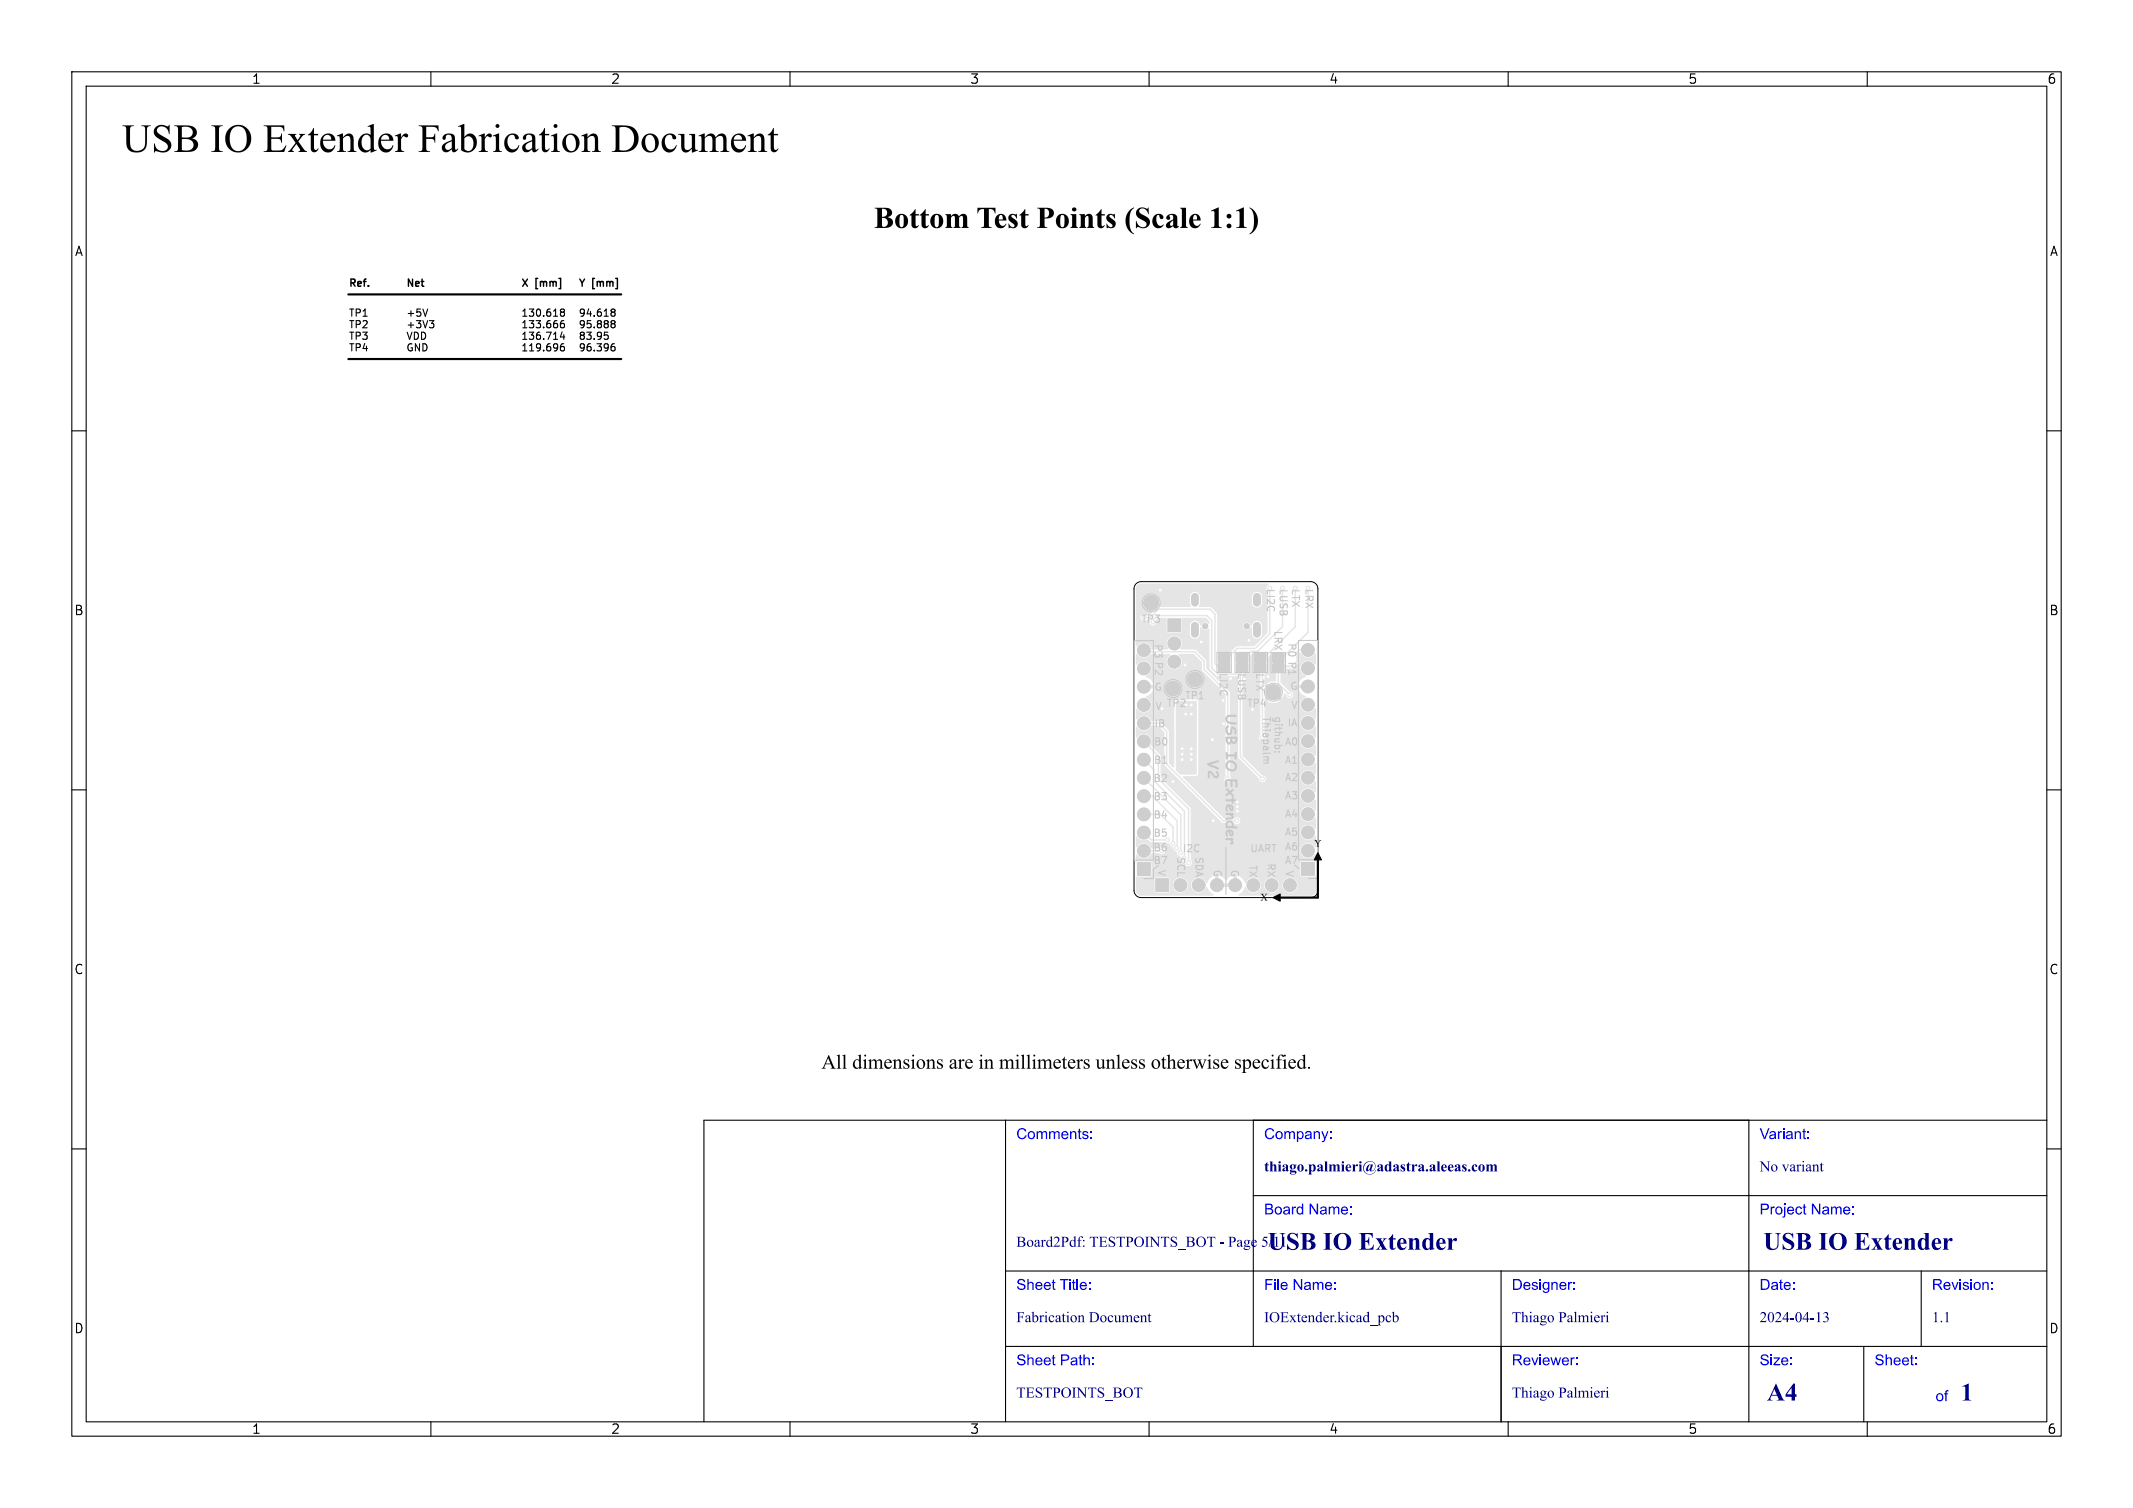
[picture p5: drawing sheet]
<svg xmlns="http://www.w3.org/2000/svg" width="297mm" height="210mm" viewBox="0 0 297 210" stroke-linecap="round" stroke-linejoin="round" font-family="sans-serif">
<defs><g id="words">
<text font-size="5.6" x="17" y="22.6">USBIO ExtenderFabricationDocument</text>
<g font-size="3.5" fill="#00007f">
<text x="176.5" y="174.9">USBIO Extender</text>
<text x="245.5" y="174.9">USBIO Extender</text>
<text x="246" y="195.9">A4</text>
<text x="273" y="196">1</text>
</g>
<g font-size="2.1" fill="#00f">
<text x="141.5" y="159.2">Comments:</text>
<text x="176" y="159.2">Company:</text>
<text x="245" y="159.2">Variant:</text>
<text x="176" y="169.7">Board Name:</text>
<text x="245" y="169.7">Project Name:</text>
<text x="141.5" y="180.2">Sheet Title:</text>
<text x="176" y="180.2">File Name:</text>
<text x="210.5" y="180.2">Designer:</text>
<text x="245" y="180.2">Date:</text>
<text x="269" y="180.2">Revision:</text>
<text x="141.5" y="190.7">Sheet Path:</text>
<text x="210.5" y="190.7">Reviewer:</text>
<text x="245" y="190.7">Size:</text>
<text x="261" y="190.7">Sheet:</text>
<text x="269.5" y="195.7">of</text>
</g>
<g font-size="2.1" fill="#00007f">
<text x="176" y="163.7">thiago.palmieri@adastra.aleeas.com</text>
<text x="245" y="163.7">No variant</text>
<text x="141.5" y="174.2">Board2Pdf:TESTPOINTS_BOT- Page5/11</text>
<text x="141.5" y="184.7">FabricationDocument</text>
<text x="176" y="184.7">IOExtender.kicad_pcb</text>
<text x="210.5" y="184.7">ThiagoPalmieri</text>
<text x="245" y="184.7">2024-04-13</text>
<text x="269" y="184.7">1.1</text>
<text x="141.5" y="195.2">TESTPOINTS_BOT</text>
<text x="210.5" y="195.2">ThiagoPalmieri</text>
</g>
<g font-size="1.8">
<text x="35" y="11.9">1</text>
<text x="85" y="11.9">2</text>
<text x="135" y="11.9">3</text>
<text x="185" y="11.9">4</text>
<text x="235" y="11.9">5</text>
<text x="285" y="11.9">6</text>
<text x="10.3" y="35.9">A</text>
<text x="285.4" y="35.9">A</text>
<text x="10.3" y="85.9">B</text>
<text x="285.3" y="85.9">B</text>
<text x="10.3" y="135.9">C</text>
<text x="285.3" y="135.9">C</text>
<text x="10.3" y="185.9">D</text>
<text x="285.3" y="185.9">D</text>
<text x="35" y="199.9">1</text>
<text x="85" y="199.9">2</text>
<text x="135" y="199.9">3</text>
<text x="185" y="199.9">4</text>
<text x="235" y="199.9">5</text>
<text x="285" y="199.9">6</text>
</g>
<g font-size="1.4">
<text x="48.5" y="40">Ref.</text>
<text x="56.5" y="40">Net</text>
<text x="72.5" y="40">X</text>
<text x="74.6" y="40">[mm]</text>
<text x="80.5" y="40">Y</text>
<text x="82.5" y="40">[mm]</text>
<text x="48.5" y="44.5">TP1</text>
<text x="48.5" y="46.1">TP2</text>
<text x="48.5" y="47.7">TP3</text>
<text x="56.5" y="44.5">+5V</text>
<text x="56.5" y="46.1">+3V3</text>
<text x="56.5" y="47.7">VDD</text>
<text x="72.5" y="44.5">130.618</text>
<text x="72.5" y="46.1">133.666</text>
<text x="72.5" y="47.7">136.714</text>
<text x="80.5" y="44.5">94.618</text>
<text x="80.5" y="46.1">95.888</text>
<text x="80.5" y="47.7">83.95</text>
<text x="48.5" y="49.3">TP4</text>
<text x="56.5" y="49.3">GND</text>
<text x="72.5" y="49.3">119.696</text>
<text x="80.5" y="49.3">96.396</text>
</g>
<g font-size="1.4" fill="#c7c7c7">
<text x="176.3" y="81.9" transform="rotate(90 176.3 81.9)">LI2C</text>
<text x="178.1" y="81.9" transform="rotate(90 178.1 81.9)">LUSB</text>
<text x="179.8" y="81.9" transform="rotate(90 179.8 81.9)">LTX</text>
<text x="181.7" y="81.9" transform="rotate(90 181.7 81.9)">LRX</text>
<text x="158.8" y="86.9">TP3</text>
<text x="160.7" y="89.6" transform="rotate(90 160.7 89.6)">P3</text>
<text x="177.4" y="87.8" transform="rotate(90 177.4 87.8)">LRX</text>
<text x="179.3" y="89.5" transform="rotate(90 179.3 89.5)">P0 P1</text>
<text x="169.8" y="93.7" transform="rotate(90 169.8 93.7)">LI2C</text>
<text x="172.3" y="93.7" transform="rotate(90 172.3 93.7)">LUSB</text>
<text x="174.8" y="93.7" transform="rotate(90 174.8 93.7)">LTX</text>
<text x="160.7" y="101.3">IB</text>
<text x="160.8" y="98.9">V TP2</text>
<text x="164.9" y="97.6">TP1</text>
<text x="173.5" y="98.6">TP4</text>
<text x="175.8" y="99.7" transform="rotate(90 175.8 99.7)">Thiapalm</text>
<text x="179.6" y="96.1">G</text>
<text x="160.6" y="103.9">B0</text>
<text x="160.6" y="106.4">B1</text>
<text x="160.5" y="109">B2</text>
<text x="160.5" y="111.5">B3</text>
<text x="160.5" y="118.6">B6</text>
<text x="160.5" y="116.6">B5</text>
<text x="160.5" y="114">B4</text>
<text x="163.8" y="119.3" transform="rotate(90 163.8 119.3)">SCL</text>
<text x="164.6" y="118.7">I2C</text>
<text x="166.4" y="119.3" transform="rotate(90 166.4 119.3)">SDA</text>
<text x="168.9" y="121" transform="rotate(90 168.9 121)">G</text>
<text x="171.3" y="121" transform="rotate(90 171.3 121)">G</text>
<text x="173.9" y="120.4" transform="rotate(90 173.9 120.4)">TX</text>
<text x="176.4" y="120.1" transform="rotate(90 176.4 120.1)">RX</text>
<text x="179" y="121.2" transform="rotate(90 179 121.2)">V</text>
</g>
</g></defs>
<path d="M158.2 81.3l.4-.2 .3-.1h23.6a1 1 0 0 1 1 1v42a1 1 0 0 1-1 1h-23.6a1 1 0 0 1-1-1v-42l.1-.4z" fill="none" stroke="#000" stroke-width=".14"/>
<path d="M166.4 83.1v.8M166.4 87.2v1.1M175 83.1v.8M175 87.2v1.1" fill="none" stroke="#e5e5e5" stroke-width="1"/>
<g fill="#e5e5e5" stroke="#e5e5e5" stroke-width=".14">
<path d="M161 122.4h1.7v1.7h-1.7z"/>
<path d="M162.7 86.2h1.7v1.7h-1.7z"/>
<path d="M158.4 120.2h1.7v1.7h-1.7z"/>
<path d="M174.7 92.5l.8-.5 .7 .5v1h-1.5z"/>
<path d="M174.7 91h1.5v1.2l-.7-.5-.8 .5z"/>
<path d="M172.2 92.5l.8-.5 .7 .5v1h-1.5z"/>
<path d="M172.2 91h1.5v1.2l-.7-.5-.8 .5z"/>
<path d="M177.2 92.5l.8-.5 .7 .5v1h-1.5z"/>
<path d="M177.2 91.1h1.5v1.1l-.7-.5-.8 .5z"/>
<path d="M169.7 92.5l.7-.5 .8 .5v1h-1.5z"/>
<path d="M169.7 91h1.5v1.2l-.8-.5-.7 .5z"/>
<path d="M181.3 120.2h1.7v1.7h-1.7z"/>
<circle cx="164.4" cy="123.3" r=".85"/>
<circle cx="166.9" cy="123.3" r=".85"/>
<circle cx="169.4" cy="123.3" r=".85"/>
<circle cx="172" cy="123.3" r=".85"/>
<circle cx="174.5" cy="123.3" r=".85"/>
<circle cx="177.1" cy="123.3" r=".85"/>
<circle cx="179.6" cy="123.3" r=".85"/>
<circle cx="163.5" cy="89.6" r=".85"/>
<circle cx="163.5" cy="92.2" r=".85"/>
<circle cx="160.3" cy="83.9" r="1"/>
<circle cx="159.3" cy="118.5" r=".85"/>
<circle cx="159.3" cy="116" r=".85"/>
<circle cx="159.3" cy="113.4" r=".85"/>
<circle cx="159.3" cy="110.9" r=".85"/>
<circle cx="159.3" cy="108.3" r=".85"/>
<circle cx="159.3" cy="105.8" r=".85"/>
<circle cx="159.3" cy="103.3" r=".85"/>
<circle cx="159.3" cy="100.7" r=".85"/>
<circle cx="159.3" cy="98.2" r=".85"/>
<circle cx="159.3" cy="95.6" r=".85"/>
<circle cx="159.3" cy="93.1" r=".85"/>
<circle cx="159.3" cy="90.6" r=".85"/>
<circle cx="177.3" cy="96.4" r="1"/>
<circle cx="166.4" cy="94.6" r="1"/>
<circle cx="163.3" cy="95.9" r="1"/>
<circle cx="182.1" cy="118.5" r=".85"/>
<circle cx="182.1" cy="115.9" r=".85"/>
<circle cx="182.1" cy="113.4" r=".85"/>
<circle cx="182.1" cy="110.8" r=".85"/>
<circle cx="182.1" cy="108.3" r=".85"/>
<circle cx="182.1" cy="105.8" r=".85"/>
<circle cx="182.1" cy="103.2" r=".85"/>
<circle cx="182.1" cy="100.7" r=".85"/>
<circle cx="182.1" cy="98.1" r=".85"/>
<circle cx="182.1" cy="95.6" r=".85"/>
<circle cx="182.1" cy="93.1" r=".85"/>
<circle cx="182.1" cy="90.5" r=".85"/>
<circle cx="171.3" cy="94.5" r=".27"/>
<circle cx="161.6" cy="82.2" r=".27"/>
<circle cx="170.3" cy="97.5" r=".27"/>
<circle cx="163.3" cy="108.8" r=".27"/>
<circle cx="170.4" cy="100.8" r=".28"/>
<circle cx="173.9" cy="89.2" r=".27"/>
<circle cx="167.3" cy="89.4" r=".27"/>
<circle cx="172.3" cy="112.3" r=".27"/>
<circle cx="165" cy="92.6" r=".28"/>
<circle cx="176.5" cy="94.2" r=".27"/>
<circle cx="168.8" cy="103" r=".27"/>
<circle cx="172.3" cy="111.7" r=".27"/>
<circle cx="172.3" cy="113" r=".27"/>
<circle cx="168.9" cy="114.3" r=".27"/>
<circle cx="165.9" cy="99.4" r=".27"/>
<circle cx="164.6" cy="105.8" r=".27"/>
<circle cx="164.6" cy="104.3" r=".27"/>
<circle cx="165.1" cy="99.4" r=".27"/>
<circle cx="164.6" cy="105" r=".27"/>
<circle cx="165.9" cy="104.3" r=".27"/>
<circle cx="165.9" cy="105.8" r=".27"/>
<circle cx="165.9" cy="98.2" r=".27"/>
<circle cx="165.9" cy="105" r=".27"/>
<circle cx="165.1" cy="98.2" r=".27"/>
<circle cx="163.8" cy="118.1" r=".27"/>
<circle cx="163.3" cy="117.5" r=".27"/>
<circle cx="165.5" cy="120.1" r=".27"/>
<circle cx="172.2" cy="114.3" r=".27"/>
<circle cx="175.8" cy="108.5" r=".27"/>
<circle cx="171" cy="108.5" r=".27"/>
<circle cx="164.4" cy="118.7" r=".27"/>
<circle cx="162.6" cy="117" r=".27"/>
<circle cx="179.6" cy="96.8" r=".27"/>
<circle cx="175.8" cy="93.1" r=".27"/>
</g>
<g fill="none" stroke="#e5e5e5" stroke-width=".2">
<path d="M159.3 90.6l.2 .2h6.8l1.4 1.3v1.1l3.3 3.3v12M160.2 86l1.1-1.2h7.2l.7 .7v6.9l.5 .6h.7M161.2 85.7h6.8l.7 .7v6.6l.9 .9h3.1M172.7 93.9v11.5l3.1 3.1M173 93v.6M175.8 93.1v9.6M176.8 81.9v6.4l-2 2h-2.5l-1.1 1.1M178.1 91.4h.1M178.6 81.9v5.4l-3.5 3.4h-.9l-.7 .8M179.5 92.8h-1.5v2.4l1.6 1.6M180.4 81.9v5.4l-4.3 4.2h-.6M181.9 92.8l.2 .3"/>
<path d="M182.1 90.5h-1.2l-.3 .3M182.1 81.9v6.2l-3.3 3.3h-.8M159.3 110.9h1.2l3.4 3.4-.1 3.8M159.3 113.4h2.3l1.7 1.8v2.3M159.3 103.3l2 2v3.2l4.2 4.2v7.4M159.3 100.7h2l1.1 1.2v4.5l7.9 7.9h1.9M159.3 105.8l1.4 1.4v1.5l4.2 4.3v6.4M159.3 108.3l5.1 5.2v5.2M159.3 118.5h2.5M159.3 116l1 1h2.3"/>
</g>
<g fill="#e5e5e5">
<path d="M163.8 97.6h2.7l.2 .1-.1 10.1-.1 .1h-2.2l-.6-.7z"/>
<path d="M158.4 81.5l.5-.2h17.6l.2 .1a.59 .59 0 0 0-.2 .9v1.7h-.8v-.9a.7 .7 0 0 0-.7-.7 .7 .7 0 0 0-.7 .7v1a.7 .7 0 0 0 .8 .5 .7 .7 0 0 0 .6-.6h.8v4.1l-.2 .2h-.6v-1.3a.74 .74 0 0 0-.8-.5 .74 .74 0 0 0-.6 .6h-.2a.54 .54 0 0 0-.8-.3 .54 .54 0 0 0 0 .8 .54 .54 0 0 0 .8-.2l.1-.1 .1 .2v1a.7 .7 0 0 0 .8 .5 .7 .7 0 0 0 .6-.7h.6l-1.6 1.7h-2.5l-.9 .8h-1.7l-.1-.1v-5.3l-.9-.8-1.7-.1 .2-.5v-.9a.7 .7 0 0 0-.7-.7 .7 .7 0 0 0-.7 .7l.1 1.4h-4.3l-.1-.1a1.21 1.21 0 0 0-.9-1.6 1.21 1.21 0 0 0-1.4 1.1 1.21 1.21 0 0 0 1.2 1.3l.1 .2-.3 .3h-.4a.5 .5 0 0 0-.8-.1 .5 .5 0 0 0 .1 .8 .5 .5 0 0 0 .7-.1l.4 .1a.5 .5 0 0 0 .4 .7 .5 .5 0 0 0 .5-.7l.4-.4 1 .1 .1 1.8 .1 .2h1.9l.1-1.9 .1-.2h3.2l.5 .5v.3l-.1 .1a.62 .62 0 0 0-1.1 .2h-.1a.72 .72 0 0 0-.7-.6 .72 .72 0 0 0-.7 .6v1.4a.7 .7 0 0 0 .8 .5 .7 .7 0 0 0 .6-.7v-.8l.1-.2a.72 .72 0 0 0 1.1 .2l.1 .1 .1 5.6 1 1h2.8l.1 .1v11.2l2.9 2.9a.5 .5 0 0 0 .4 .5 .5 .5 0 0 0 .6-.5 .5 .5 0 0 0-.6-.5l-2.7-2.7v-11.2l.3-.3h.5l.1-.2v-2l.5-.5 .1 .2v2.4l.2 .1h.7l.1 .1v8.5a.5 .5 0 0 0-.1 .8 .5 .5 0 0 0 .8 0 .5 .5 0 0 0-.1-.8v-5l.7-.8 .4 .4-.8 .7a1.48 1.48 0 0 0 1.8 0l-.8-.7 .4-.4 .7 .8 .3-.7h.1l.2 .1a.5 .5 0 0 0 .5 .6 .5 .5 0 0 0 .5-.6 .5 .5 0 0 0-.6-.4l-1.2-1.2v-1.3l.6-.2 .1-.5 1.1-.1 .7-.7 .1-1.3 .1-.1a1.15 1.15 0 0 0 1 .7 1.15 1.15 0 0 0 1.1-.6l.2 .1v1.4l-.2 .1a1.08 1.08 0 0 0-1.8-.2 1.08 1.08 0 0 0 .6 1.7l-.1 .2a1.43 1.43 0 0 0-1 1.1h.9v.5h-.9a1.49 1.49 0 0 0 1 1.1v.1a1.08 1.08 0 0 0-.5 1.7 1.08 1.08 0 0 0 1.8-.2l.2 .1v1.4l-.2 .1a1.07 1.07 0 0 0-1.7-.3 1.07 1.07 0 0 0 .1 1.7 1.07 1.07 0 0 0 1.6-.4l.2 .1v1.3l-.2 .1a1.07 1.07 0 0 0-1.7-.3 1.07 1.07 0 0 0 .1 1.7 1.07 1.07 0 0 0 1.6-.4l.2 .1v1.4l-.2 .1a1.07 1.07 0 0 0-1.7-.3 1.07 1.07 0 0 0 .1 1.6 1.07 1.07 0 0 0 1.6-.4l.2 .2v1.3l-.2 .1a1.07 1.07 0 0 0-1.7-.3 1.07 1.07 0 0 0 .1 1.7 1.07 1.07 0 0 0 1.6-.4l.2 .1v1.3l-.2 .1a1.07 1.07 0 0 0-1.7-.2 1.07 1.07 0 0 0 .1 1.6 1.07 1.07 0 0 0 1.6-.4l.2 .1v1.4l-.2 .1a1.07 1.07 0 0 0-1.7-.3 1.07 1.07 0 0 0 .1 1.7 1.07 1.07 0 0 0 1.6-.4l.2 .1v1.3l-.2 .1a1.07 1.07 0 0 0-1.7-.3 1.07 1.07 0 0 0 .1 1.7 1.07 1.07 0 0 0 1.6-.4l.2 .1v1.4l-.2 .1a1.07 1.07 0 0 0-1.7-.3 1.07 1.07 0 0 0 .1 1.6 1.07 1.07 0 0 0 1.6-.4l.2 .2-.1 .9h-2.1v1.9l.2 .2 1.9-.1 .1 1.2h-2.6a1.06 1.06 0 0 0-1.1-1 1.06 1.06 0 0 0-1 1h-.5v-.2a1.06 1.06 0 0 0-1.8-.5 1.06 1.06 0 0 0 .4 1.8 1.06 1.06 0 0 0 1.4-1.1h.5v.2a1.06 1.06 0 0 0 1.1 .9 1.06 1.06 0 0 0 1-1.1h2.6v.8a.75 .75 0 0 1-.8 .7h-9.9l-.2-.1a1.98 1.98 0 0 0 1-1.1h.1a1.07 1.07 0 0 0 1.7 .6 1.07 1.07 0 0 0-.1-1.8 1.07 1.07 0 0 0-1.6 .7h-.2a1.43 1.43 0 0 0-1.1-1.1v.9h-.5v-.9l-.4 .2-.6 .5-.5-.5-.5-.2v.9h-.5v-.9a1.47 1.47 0 0 0-1.1 1.1h-.1a1.07 1.07 0 0 0-1.2-.8 1.07 1.07 0 0 0-.9 1h-.5v-.2a1.05 1.05 0 0 0-1.6-.6h-.9l-.2-.2h-1.8l-.1 .2v1.8l.2 .1h1.8l.1-.2v-1.7h.9h-.1a1.06 1.06 0 0 0 .3 1.8 1.06 1.06 0 0 0 1.4-1h.5v.2a1.08 1.08 0 0 0 .9 .9 1.08 1.08 0 0 0 1.2-.8h.1a1.77 1.77 0 0 0 .9 1.1l-.1 .1h-10a.75 .75 0 0 1-.7-.7v-1.9h1.9l.2-.2v-1.9h-2.1v-.9l.1-.1a1.09 1.09 0 0 0 1.1 .5 1.09 1.09 0 0 0 .9-.7h1a.5 .5 0 0 0 .8 .1 .5 .5 0 0 0 0-.8 .5 .5 0 0 0-.8 .1h-.9a1.15 1.15 0 0 0-1.9-.4l-.2 .2-.1-.1v-1.3l.1-.1a1.37 1.37 0 0 0 1.5 .4l.4 .4h2l.3 .1h.3l.2 .4 .3 .2a.62 .62 0 0 0 .6 .6 .68 .68 0 0 0 .5 .7 .57 .57 0 0 0 .6 .7 .5 .5 0 0 0 .7 .6 .5 .5 0 0 0 .1-.9v-7.2l-4.2-4.1v-3.2l-1.3-1.4a1.15 1.15 0 0 0-1.1-1.6 1.32 1.32 0 0 0-.9 .6l-.1-.2v-1.3l.1-.1a1.09 1.09 0 0 0 1.1 .6 1.09 1.09 0 0 0 .9-.8h.9l.9 1 .1 4.6 7.9 7.9 1.7 .1a.5 .5 0 0 0 .7 .1 .5 .5 0 0 0 0-.8 .5 .5 0 0 0-.7 .1h-1.4l-5.7-5.8 .1-.1h1.8l.2-.3 .1-10.1-.1-.2-.3-.1h-2.7l-.3 .2v9.2l-.1 .1-.7-.6v-4.6l-1.3-1.3h-1.1a1.11 1.11 0 0 0-.9-.7 1.11 1.11 0 0 0-1.1 .5l-.1-.1v-1.3l.1-.1a1.07 1.07 0 0 0 1.8 .1 1.07 1.07 0 0 0-.6-1.7l.1-.1a1.43 1.43 0 0 0 1-1.1h-.9v-.5l.9-.1a1.49 1.49 0 0 0-1.1-1l.1-.2a1.08 1.08 0 0 0 .5-1.7 1.08 1.08 0 0 0-1.8 .2l-.1-.1v-1.3l.1-.1a1.14 1.14 0 0 0 2 0h2.5l.2 .1a1.1 1.1 0 0 0-.5 1.3 1.1 1.1 0 0 0 1.3 .7 1.09 1.09 0 0 0 .8-.9 1.09 1.09 0 0 0-.5-1.1l.1-.1h2.1l1 1.1 .1 1.2 1.1 1.1h-.9v-.2a1.2 1.2 0 0 0-2.1-.5 1.2 1.2 0 0 0 .6 2h-1.6v-.2a1.2 1.2 0 0 0-1.9-.6 1.2 1.2 0 0 0 .3 2 1.2 1.2 0 0 0 1.6-1.2h1.8a1.2 1.2 0 0 0 1.3-1.3h.9l2.2 2.2v11.4a.5 .5 0 0 0-.1 .7 .5 .5 0 0 0 .8 0 .5 .5 0 0 0-.1-.8l-.1-11.6-3.2-3.3-.1-1.1-1.4-1.5h-2.1l-.1-.2a1.07 1.07 0 0 0 0-1.4 1.07 1.07 0 0 0-1.5-.1 1.07 1.07 0 0 0-.1 1.5l-.1 .2-2.3-.1a1.1 1.1 0 0 0-.9-.9 1.1 1.1 0 0 0-1.1 .6l-.1-.2v-7.9z"/>
<path d="M169.9 123h1.7v.5h-1.7z"/>
<path d="M176.5 91.6l.3-.4 .2 .1 .1 2.3 .1 .1h.4l.1 .1v1.1h-.7l-.6 .3 .8 .7-.4 .4-.7-.8v-1.7l.3-.3z"/>
</g>
<g fill="#fff" stroke="#fff" stroke-width=".14">
<circle cx="171.3" cy="94.5" r=".12"/>
<circle cx="161.6" cy="82.2" r=".12"/>
<circle cx="170.3" cy="97.5" r=".12"/>
<circle cx="163.3" cy="108.8" r=".12"/>
<circle cx="170.4" cy="100.8" r=".12"/>
<circle cx="173.9" cy="89.2" r=".12"/>
<circle cx="167.3" cy="89.4" r=".12"/>
<circle cx="172.3" cy="112.3" r=".12"/>
<circle cx="165" cy="92.6" r=".12"/>
<circle cx="176.5" cy="94.2" r=".12"/>
<circle cx="168.8" cy="103" r=".12"/>
<circle cx="172.3" cy="111.7" r=".13"/>
<circle cx="172.3" cy="113" r=".13"/>
<circle cx="168.9" cy="114.3" r=".13"/>
<circle cx="165.9" cy="99.4" r=".12"/>
<circle cx="164.6" cy="105.8" r=".12"/>
<circle cx="164.6" cy="104.3" r=".12"/>
<circle cx="165.1" cy="99.4" r=".12"/>
<circle cx="164.6" cy="105" r=".12"/>
<circle cx="165.9" cy="104.3" r=".12"/>
<circle cx="165.9" cy="105.8" r=".12"/>
<circle cx="165.9" cy="98.2" r=".12"/>
<circle cx="165.9" cy="105" r=".12"/>
<circle cx="163.8" cy="118.1" r=".12"/>
<circle cx="163.3" cy="117.5" r=".12"/>
<circle cx="165.5" cy="120.1" r=".12"/>
<circle cx="172.2" cy="114.3" r=".12"/>
<circle cx="175.8" cy="108.5" r=".12"/>
<circle cx="171" cy="108.5" r=".12"/>
<circle cx="164.4" cy="118.8" r=".12"/>
<circle cx="162.6" cy="117" r=".12"/>
<circle cx="179.6" cy="96.8" r=".12"/>
<circle cx="175.8" cy="93.1" r=".12"/>
<circle cx="167.8" cy="87.2" r=".33"/>
<circle cx="173.6" cy="87.2" r=".33"/>
<circle cx="161.8" cy="123.3" r=".5"/>
<circle cx="164.4" cy="123.3" r=".5"/>
<circle cx="166.9" cy="123.3" r=".5"/>
<circle cx="169.4" cy="123.3" r=".5"/>
<circle cx="172" cy="123.3" r=".5"/>
<circle cx="174.5" cy="123.3" r=".5"/>
<circle cx="177.1" cy="123.3" r=".5"/>
<circle cx="179.6" cy="123.3" r=".5"/>
<circle cx="163.5" cy="87.1" r=".5"/>
<circle cx="163.5" cy="89.6" r=".5"/>
<circle cx="163.5" cy="92.2" r=".5"/>
<circle cx="160.3" cy="83.9" r=".5"/>
<circle cx="159.3" cy="121" r=".5"/>
<circle cx="159.3" cy="118.5" r=".5"/>
<circle cx="159.3" cy="116" r=".5"/>
<circle cx="159.3" cy="113.4" r=".5"/>
<circle cx="159.3" cy="110.9" r=".5"/>
<circle cx="159.3" cy="108.3" r=".5"/>
<circle cx="159.3" cy="105.8" r=".5"/>
<circle cx="159.3" cy="103.3" r=".5"/>
<circle cx="159.3" cy="100.7" r=".5"/>
<circle cx="159.3" cy="98.2" r=".5"/>
<circle cx="159.3" cy="95.6" r=".5"/>
<circle cx="159.3" cy="93.1" r=".5"/>
<circle cx="159.3" cy="90.6" r=".5"/>
<circle cx="177.3" cy="96.4" r=".5"/>
<circle cx="166.4" cy="94.6" r=".5"/>
<circle cx="163.3" cy="95.9" r=".5"/>
<circle cx="182.1" cy="121" r=".5"/>
<circle cx="182.1" cy="118.5" r=".5"/>
<circle cx="182.1" cy="115.9" r=".5"/>
<circle cx="182.1" cy="113.4" r=".5"/>
<circle cx="182.1" cy="110.8" r=".5"/>
<circle cx="182.1" cy="108.3" r=".5"/>
<circle cx="182.1" cy="105.8" r=".5"/>
<circle cx="182.1" cy="103.2" r=".5"/>
<circle cx="182.1" cy="100.7" r=".5"/>
<circle cx="182.1" cy="98.1" r=".5"/>
<circle cx="182.1" cy="95.6" r=".5"/>
<circle cx="182.1" cy="93.1" r=".5"/>
<circle cx="182.1" cy="90.5" r=".5"/>
</g>
<path d="M166.4 83.1v.8M166.4 87.2v1.1M175 83.1v.8M175 87.2v1.1" fill="none" stroke="#fff" stroke-width=".6"/>
<g fill="#cecece">
<path d="M174.7 91h1.5v2.5h-1.5z"/>
<path d="M172.2 91h1.5v2.5h-1.5z"/>
<path d="M177.2 91.1h1.5v2.4h-1.5z"/>
<path d="M169.7 91h1.5v2.5h-1.5z"/>
</g>
<g fill="#cecece" stroke="#cecece" stroke-width=".14">
<path d="M160.9 122.4h1.8v1.7h-1.8z"/>
<path d="M162.6 86.2h1.8v1.8h-1.8z"/>
<path d="M158.4 120.1h1.8v1.8h-1.8z"/>
<path d="M174.7 92.4l.8-.5 .8 .5v1.1h-1.6z"/>
<path d="M174.7 91h1.6v1.2l-.8-.5-.8 .5z"/>
<path d="M172.2 92.4l.8-.5 .7 .5v1.1h-1.5z"/>
<path d="M172.2 91h1.5l.1 1.2-.8-.5-.8 .5z"/>
<path d="M177.2 92.5l.8-.5 .8 .5v1h-1.6z"/>
<path d="M177.2 91h1.6v1.2l-.8-.4-.8 .4z"/>
<path d="M169.7 92.4l.7-.5 .8 .5v1.1h-1.5z"/>
<path d="M169.7 91h1.5v1.2l-.8-.5-.7 .5z"/>
<path d="M181.2 120.1h1.8v1.8h-1.8z"/>
<circle cx="167.8" cy="87.2" r=".37"/>
<circle cx="173.6" cy="87.2" r=".38"/>
<circle cx="164.4" cy="123.3" r=".9"/>
<circle cx="166.9" cy="123.3" r=".9"/>
<circle cx="169.4" cy="123.3" r=".9"/>
<circle cx="172" cy="123.3" r=".9"/>
<circle cx="174.5" cy="123.3" r=".9"/>
<circle cx="177.1" cy="123.3" r=".9"/>
<circle cx="179.6" cy="123.3" r=".9"/>
<circle cx="163.5" cy="89.6" r=".9"/>
<circle cx="163.5" cy="92.2" r=".9"/>
<circle cx="160.3" cy="83.9" r="1.05"/>
<circle cx="159.3" cy="118.5" r=".9"/>
<circle cx="159.3" cy="116" r=".9"/>
<circle cx="159.3" cy="113.4" r=".9"/>
<circle cx="159.3" cy="110.9" r=".9"/>
<circle cx="159.3" cy="108.3" r=".9"/>
<circle cx="159.3" cy="105.8" r=".9"/>
<circle cx="159.3" cy="103.3" r=".9"/>
<circle cx="159.3" cy="100.7" r=".9"/>
<circle cx="159.3" cy="98.2" r=".9"/>
<circle cx="159.3" cy="95.6" r=".9"/>
<circle cx="159.3" cy="93.1" r=".9"/>
<circle cx="159.3" cy="90.6" r=".9"/>
<circle cx="177.3" cy="96.4" r="1.05"/>
<circle cx="166.4" cy="94.6" r="1.05"/>
<circle cx="163.3" cy="95.9" r="1.05"/>
<circle cx="182.1" cy="118.5" r=".9"/>
<circle cx="182.1" cy="115.9" r=".9"/>
<circle cx="182.1" cy="113.4" r=".9"/>
<circle cx="182.1" cy="110.8" r=".9"/>
<circle cx="182.1" cy="108.3" r=".9"/>
<circle cx="182.1" cy="105.8" r=".9"/>
<circle cx="182.1" cy="103.2" r=".9"/>
<circle cx="182.1" cy="100.7" r=".9"/>
<circle cx="182.1" cy="98.1" r=".9"/>
<circle cx="182.1" cy="95.6" r=".9"/>
<circle cx="182.1" cy="93.1" r=".9"/>
<circle cx="182.1" cy="90.5" r=".9"/>
</g>
<path d="M166.4 83.1v.8M166.4 87.2v1.1M175 83.1v.8M175 87.2v1.1" fill="none" stroke="#cecece" stroke-width="1.1"/>
<g fill="none" stroke="#c7c7c7" stroke-width=".15">
<path d="M170.7 118v6.6M175.9 105.8h.5M176.4 105.8l.2 .2-.1 .2-.6 .1M176.5 105.8h-.1M177.2 100.4l.2 .1h.8M177.5 100.9h.7M177.5 102h1M177.5 103.3h.7M177.5 103.8h1M177.5 104.7h.1M177.6 100.5l-.1-.3 .2-.2 .4 .1v.4M177.6 103.8l-.1 .3 .2 .2 .4-.1v-.4"/>
<path d="M178 104.7h.1M178.1 102l.1 .1-.1 .3h-.6M178.2 102.9h-.6l-.1 .3 .1 .1M178.2 101.3v.4M178.4 100.9h.1M178.5 101.4h-.8l-.2 .3M179 106.3l.4-1 .3 1M179.1 106h.5M180 106.3h.5M180 105.6l.3-.3v1M161.3 120.5l-.7 .5M162.3 121.2l-1 .4 1 .3"/>
<path d="M180.3 120.5l.6 .5"/>
</g>
<g fill="#c7c7c7">
<path d="M170.8 99.7l.3-.1 .5-.1a.44 .44 0 0 1 .6 .2l-.1 .1h-.4a.69 .69 0 0 0-.8 .3 .47 .47 0 0 0 .6 .5h.5a.15 .15 0 0 1 .2 .1 .15 .15 0 0 1-.1 .2 1.3 1.3 0 0 1-1.5-.6v-.4z"/>
<path d="M170.8 101.1a.19 .19 0 0 1 .3 0 .19 .19 0 0 1-.2 .3v.1a.38 .38 0 0 0 0 .4 .38 .38 0 0 0 .3 .2l.1-.2a.56 .56 0 0 1 .4-.7 .63 .63 0 0 1 .5 .4 .63 .63 0 0 1-.2 .7l-.1-.2v-.2a.21 .21 0 0 0 0-.3 .21 .21 0 0 0-.3 0 .76 .76 0 0 1-.3 .8 .59 .59 0 0 1-.7-.8z"/>
<path d="M170.7 102.6h1.2a.31 .31 0 0 1 .4 .1 .31 .31 0 0 1 0 .3h-.3v-.1h-1.1l.1 .5 .2-.1 .1-.4h.3a.25 .25 0 0 0 0 .4 .25 .25 0 0 0 .4-.1v-.2h.3a.49 .49 0 0 1-.3 .5 .49 .49 0 0 1-.5-.1 .4 .4 0 0 1-.5 .3 .4 .4 0 0 1-.3-.5z"/>
<path d="M170.7 104.8h.2v.3h1v-.2a.14 .14 0 0 1 .2-.2 .14 .14 0 0 1 .1 .1v.9a.14 .14 0 0 1-.2 .1 .14 .14 0 0 1-.1-.1v-.3h-.2h-.7v.2a.14 .14 0 0 1-.2 .2 .14 .14 0 0 1-.1-.2z"/>
<path d="M170.9 106a.9 .9 0 0 1 1.3 .7h-.2a.52 .52 0 0 0-.6-.5 .52 .52 0 0 0-.5 .6 .56 .56 0 0 0 .5 .4 .56 .56 0 0 0 .6-.4v-.1h.2a.76 .76 0 0 1-.5 .8 .76 .76 0 0 1-.9-.3 .77 .77 0 0 1 .1-1.2z"/>
<path d="M170.7 108.6l.2-.1h1.3a1.37 1.37 0 0 1 0 1.2l-.2-.1v-.8h-.4v.7a.14 .14 0 0 1-.1 .1 .14 .14 0 0 1-.1-.1l-.1-.7h-.3a.56 .56 0 0 0-.1 .7 .14 .14 0 0 1-.1 .1 .14 .14 0 0 1-.2-.1z"/>
<path d="M170.7 109.8h.2l.4 .4 .1-.2a.2 .2 0 0 1 .2-.1 .2 .2 0 0 1 .2 .1l-.4 .4 .3 .2a.16 .16 0 0 1 .1 .2 .16 .16 0 0 1-.1 .1l-.5-.4-.3 .3a.13 .13 0 0 1-.2 0 .13 .13 0 0 1 0-.2l.3-.3-.3-.3z"/>
<path d="M170.7 111.4l.8-.1v-.2a.14 .14 0 0 1 .2-.1 .14 .14 0 0 1 .1 .1v.2h.2a.14 .14 0 0 1 .1 .1 .14 .14 0 0 1-.1 .2h-.2v.2a.15 .15 0 0 1-.2 .1 .15 .15 0 0 1-.1-.2v-.1h-.5a.2 .2 0 0 1-.3 0 .2 .2 0 0 1 0-.2z"/>
<path d="M170.8 112.1a.6 .6 0 0 1 1 .4h-.3l-.2-.2 .2 .4v-.2h.3a.32 .32 0 0 1-.3 .5 .32 .32 0 0 1-.3-.4l-.2-.3a.52 .52 0 0 0 0 .6v.1a.52 .52 0 0 1-.4-.4 .52 .52 0 0 1 .2-.5z"/>
<path d="M170.7 113.2h1a.15 .15 0 0 1 .1 .2 .15 .15 0 0 1-.2 .1 .38 .38 0 0 1 .1 .5 .38 .38 0 0 1-.5 .1 .34 .34 0 0 1-.6-.1 .48 .48 0 0 1 .7-.1h.2a.67 .67 0 0 0-.8-.5z"/>
<path d="M170.8 114.4a.59 .59 0 0 1 .6-.1 .59 .59 0 0 1 .4 .5h-.3a.31 .31 0 0 0-.4-.3 .31 .31 0 0 0-.1 .6h.4l.1-.3h.3l-.1 .3h.5a.13 .13 0 0 1 .1 .2 .13 .13 0 0 1-.1 .1h-1.4a.13 .13 0 0 1-.2-.1 .13 .13 0 0 1 .1-.2l-.1-.4z"/>
<path d="M170.8 115.6a.6 .6 0 0 1 1 .4h-.3l-.2-.2 .2 .4v-.2h.3a.32 .32 0 0 1-.3 .5 .32 .32 0 0 1-.3-.4l-.2-.3a.52 .52 0 0 0 0 .6v.1a.52 .52 0 0 1-.4-.4 .52 .52 0 0 1 .2-.5z"/>
<path d="M170.7 116.7h.9a.13 .13 0 0 1 .1 .1 .13 .13 0 0 1-.1 .2 .33 .33 0 0 1 .2 .4 .33 .33 0 0 1-.5 .2v-.2l.2-.1-.1-.2-.1-.1h-.6z"/>
<path d="M168.1 106.3l1.5-.4 .1 .1v.1l-1.1 .4 1.1 .4a.14 .14 0 0 1 0 .2 .14 .14 0 0 1-.2 .1l-1.3-.6z"/>
<path d="M168.2 107.4a.55 .55 0 0 1 .7 .3l.2 .2a.22 .22 0 0 0 .4 .1 .22 .22 0 0 0-.1-.3l-.1-.2v-.1a.49 .49 0 0 1 .4 .6 .49 .49 0 0 1-.5 .3l-.8-.7v.6l-.1 .2h-.1z"/>
</g>
<g fill="none" stroke="#c7c7c7" stroke-width=".15">
<path d="M160.9 92.4h1l-.1 .5-.3 .1-.1-.1v-.5M161.5 95.2a.47 .47 0 0 0-.5 .4 .47 .47 0 0 0 .5 .5l.1-.4h-.2M161.8 93.4l.1 .3-.3 .2-.7-.6v.6M179.9 97.7l.3 1 .4-1M160.9 119.3h.3l.2 .2-.2 .2 .2 .1 .1 .3-.2 .2h-.4zM160.9 119.7h.3M161.8 119.3h.7l-.5 1M174.3 117.6v.8l.2 .2h.2l.2-.2v-.8M175.2 118.6l.4-1 .3 1M175.3 118.3h.5M176.2 118.1h.5l.1-.1v-.3l-.6-.1v1M176.5 118.1l.3 .5"/>
<path d="M177.1 117.6h.6M177.4 117.6v1M179 103.8l.4-1 .3 1M179 113.8l.4-1 .3 1M179 116.3l.4-1 .3 1M179 111.3l.4-1 .3 1M179 108.7l.4-1 .3 1M179 118.4l.4-1 .3 1M179.1 103.5h.5M179.1 113.5h.5M179.1 111h.5M179.1 116h.5"/>
<path d="M179.1 108.4h.5M179.1 118.1h.5M179.1 120h.5M179.5 100.1v1M179.9 101.1l.3-1 .3 1M179.9 110.3h.6l-.3 .3 .3 .1v.5l-.1 .1-.5-.1M179.9 119.3h.7l-.4 1M180 107.8l.4-.1 .1 .3-.6 .7h.6M180 100.8h.5M180.1 102.9l.1-.1a.53 .53 0 0 1 .4 .5 .53 .53 0 0 1-.4 .5l-.1-.1-.1-.3zM180.2 112.7l-.2 .8h.6M180.5 117.4h-.3a.67 .67 0 0 0 0 1l.3-.1v-.4l-.1-.2-.3 .1-.1 .1"/>
<path d="M180.5 113.1v.7M180.5 115.3h-.5v.5l.1-.1 .4 .1v.1v.3l-.1 .1-.4-.1M179 120.3l.4-1 .3 1"/>
</g>
<g fill="none" stroke="#c7c7c7" stroke-width=".14">
<path d="M157.9 89.2h2.7v30.6h-2.7zM169.4 90.9h2v2.8h-2zM172 90.9h2v2.8h-2zM174.5 90.9h2v2.8h-2zM177 90.9h2v2.8h-2zM180.8 89.2h2.7v30.5h-2.7zM160.6 121v1.4h-1.3M183.5 121v1.3h-1.4"/>
<circle cx="160.3" cy="83.9" r="1.25"/>
<circle cx="163.3" cy="95.9" r="1.25"/>
<circle cx="166.4" cy="94.6" r="1.25"/>
<circle cx="177.3" cy="96.4" r="1.25"/>
</g>
<path d="M183.5 118.8l.5 1h-1zM177.3 125l1-.5v1z" fill="#000" stroke="#000" stroke-width=".15"/>
<path d="M48.5 41h38M48.5 50h38M183.5 119v6h-6" fill="none" stroke="#000" stroke-width=".3"/>
<g fill="none" stroke="#000" stroke-width=".15">
<path d="M10 10h277v190h-277zM12 12h273v186h-273zM60 10v2M110 10v2M160 10v2M210 10v2M260 10v2M59.6 43l-.4 1M59.8 44.6h.6l-.3 .4M60.2 45l.2 .2v.3l-.2 .1M78.2 43.5l-.2-.2 .2-.3 .3 .1 .1 .1-.2 .3M78.2 43.5l-.2 .2v.1l.2 .2h.3l.1-.2v-.1l-.2-.2"/>
<path d="M78.2 43.5h.2M78.3 46.2l-.3 .7h.6M78.5 44.6l-.3 .1a.67 .67 0 0 0 0 .9h.4v-.4l-.2-.2-.3 .1-.1 .1M78.5 47.9h-.3a.67 .67 0 0 0 0 1l.4-.1v-.4l-.2-.1h-.3l-.1 .1M78.5 46.6v.7M84.3 46.6h.2l.2 .2-.1 .4-.3 .1M85.2 44.7l.3-.1 .1 .1v.2l-.1 .2M85.2 43.1l.3-.1 .1 .1v.2l-.1 .2M85.2 48.3h.3l.1 .1v.4h-.4M85.2 43.4l.1 .1M85.2 45l.1 .1M85.3 43.5h.2"/>
<path d="M85.3 43.5h-.1M85.3 45.1h.2M85.3 45.1h-.1M85.5 43.5l.1 .2v.2l-.1 .1h-.3M85.5 45.1l.1 .2v.3h-.1h-.3M85.6 47.9h-.3l-.2 .2M10 60h2M285 60h2M10 110h2M285 110h2M140 156v42M174.5 156v31.5"/>
<path d="M243.5 156v42M285 156h-187v42M10 160h2M140 177h145M174.5 166.5h110.5M209 177v21M267.5 177v10.5M285 160h2M60 198v2M110 198v2M140 187.5h145M160 198v2"/>
<path d="M210 198v2M259.5 187.5v10.5M260 198v2"/>
</g>
<g fill="#000">
<path d="M121.8 28.9h1.3a.89 .89 0 0 1 1.1 .7h-.7a.56 .56 0 0 0-.7-.5v1.1a.57 .57 0 0 0 .7-.6h.7a.67 .67 0 0 1-.6 .6 .78 .78 0 0 1 .7 .8h-.7a.67 .67 0 0 0-.8-.7v1a.37 .37 0 0 0 .4 .3 .37 .37 0 0 0 .4-.3v-.3h.7a.97 .97 0 0 1-1.1 .7h-1.4a.3 .3 0 0 0 .4-.4v-1.9a.3 .3 0 0 0-.1-.3 .3 .3 0 0 0-.3-.1zM125 30a.9 .9 0 0 1 1.4 .6h-.6a.46 .46 0 0 0-.4-.6l-.2 .6a.96 .96 0 0 0 .3 1.1 .68 .68 0 0 0 .3-.9v-.2h.6a.94 .94 0 0 1-1.1 1.2 .94 .94 0 0 1-.6-1.5zM127.4 29.1l.1 .7h.4v.2h-.4v1.4l.1 .1 .3-.2a.51 .51 0 0 1-.7 .5 .51 .51 0 0 1-.3-.7v-1.1l-.2-.1zM128.8 29.1l.1 .7h.4v.2h-.4v1.4l.1 .1 .3-.2a.51 .51 0 0 1-.7 .5 .51 .51 0 0 1-.3-.7v-1.1l-.2-.1zM129.9 30a.9 .9 0 0 1 1.4 .6h-.6a.46 .46 0 0 0-.4-.6l-.2 .6a.96 .96 0 0 0 .3 1.1 .68 .68 0 0 0 .3-.9v-.2h.6a.94 .94 0 0 1-1.1 1.2 .94 .94 0 0 1-.6-1.5zM131.6 29.8h.8v.3a.61 .61 0 0 1 .6-.3 .61 .61 0 0 1 .5 .3 .62 .62 0 0 1 .8-.3 .62 .62 0 0 1 .4 .7v1l.2 .2h-1l.2-.1v-.3v-1.1l-.2-.1-.4 .2 .1 1.2 .2 .2h-1l.2-.2v-.2v-1.1l-.2-.1-.4 .2v1.2l.2 .2h-1l.2-.1v-.3v-1.2zM136.1 28.9h2.5v.8h-.1a.66 .66 0 0 0-.8-.6v2.2a.31 .31 0 0 0 .1 .3 .31 .31 0 0 0 .3 .1h-1.5l.4-.2v-2.4a.64 .64 0 0 0-.8 .6h-.1zM138.8 30.1a.75 .75 0 0 1 .8-.3 .75 .75 0 0 1 .5 .8h-.5l-.1-.6a.36 .36 0 0 0-.4 .1 .36 .36 0 0 0 0 .4l1 .1v.1h-1a.54 .54 0 0 0 .3 .7 .54 .54 0 0 0 .7-.2 .85 .85 0 0 1-1 .5 .85 .85 0 0 1-.6-1.1zM140.5 30a.85 .85 0 0 1 .9-.1l.2-.1v.6a.65 .65 0 0 0-.7-.4 .61 .61 0 0 0 .4 .6 .66 .66 0 0 1 .3 .9 .66 .66 0 0 1-1 .2l-.1 .1-.1-.7h.1a.45 .45 0 0 0 .3 .5 .45 .45 0 0 0 .5-.1l-.3-.4a.76 .76 0 0 1-.5-1.1zM142.7 29.1l.1 .7h.4v.2h-.4v1.4l.1 .1 .3-.2a.51 .51 0 0 1-.7 .5 .51 .51 0 0 1-.3-.7v-1.1l-.3-.1zM144.4 28.9h1.2a.89 .89 0 0 1 1.2 .8h-.7a.52 .52 0 0 0-.7-.6v1.2a.52 .52 0 0 0 .7-.6h.7a1 1 0 0 1-1.4 .7v.9a.3 .3 0 0 0 .1 .3 .3 .3 0 0 0 .3 .1h-1.4a.3 .3 0 0 0 .4-.4v-1.9a.3 .3 0 0 0-.1-.3 .3 .3 0 0 0-.3-.1zM147.4 30a.9 .9 0 0 1 1.4 .6h-.6a.46 .46 0 0 0-.4-.6l-.2 .6a.96 .96 0 0 0 .3 1.1 .68 .68 0 0 0 .3-.9v-.2h.6a.94 .94 0 0 1-1.1 1.2 .94 .94 0 0 1-.6-1.5z"/>
<path d="M149.1 29.8h.8v1.7l.2 .2h-1l.1-.1 .1-.3v-1.2zM150.3 29.8h.8v.3a.59 .59 0 0 1 .7-.3 .59 .59 0 0 1 .4 .8v.9l.2 .2h-1l.2-.3-.1-1.3a.34 .34 0 0 0-.4 .3v1.1l.2 .2h-1l.2-.1v-.3v-1.2zM153.3 29.1l.1 .7h.4v.2h-.4v1.4l.1 .1 .3-.2a.51 .51 0 0 1-.7 .5 .51 .51 0 0 1-.3-.7v-1.1l-.3-.1zM154.2 30a.85 .85 0 0 1 .9-.1l.1-.1 .1 .6a.65 .65 0 0 0-.8-.4 .61 .61 0 0 0 .5 .6 .66 .66 0 0 1 .2 .9 .66 .66 0 0 1-.9 .2l-.2 .1v-.7a.45 .45 0 0 0 .3 .5 .45 .45 0 0 0 .5-.1l-.3-.4a.76 .76 0 0 1-.4-1.1zM157.3 29.3l.6-.4a3.2 3.2 0 0 0-.4 3.1l.4 .6a2.11 2.11 0 0 1-.6-3.3zM158.4 29.1a1.12 1.12 0 0 1 1.3 0l.2-.2 .1 .9h-.1a.74 .74 0 0 0-.5-.7 .74 .74 0 0 0-.8 .2 .89 .89 0 0 0 .8 .8 .9 .9 0 0 1 .7 1.2 .9 .9 0 0 1-1.3 .4 .38 .38 0 0 0-.6 .1v-1a.83 .83 0 0 0 .5 .7 .83 .83 0 0 0 .9-.1 .73 .73 0 0 0-.7-.8l-.1-.1a.85 .85 0 0 1-.4-1.4zM160.8 30a.73 .73 0 0 1 1.2 .3 .29 .29 0 0 1-.3 .2 .29 .29 0 0 1-.3-.3l-.1-.3a.95 .95 0 0 0 .3 1.6l.5-.2a.88 .88 0 0 1-1.2 .4 .88 .88 0 0 1-.4-1.2zM162.5 30.1a.79 .79 0 0 1 .9-.3 .79 .79 0 0 1 .5 .7v.8h-.5v-.6a.54 .54 0 0 0-.4 .7l.9-.1 .1 .2h.1a.39 .39 0 0 1-.4 .3 .39 .39 0 0 1-.3-.3 .55 .55 0 0 1-.6 .3 .55 .55 0 0 1-.5-.4 1.34 1.34 0 0 1 1.1-.8v-.2a.3 .3 0 0 0-.2-.4 .3 .3 0 0 0-.4 .1 .3 .3 0 0 1 .1 .4 .3 .3 0 0 1-.5 0 .3 .3 0 0 1 .1-.4zM164.3 28.9h.8l.1 2.6 .2 .2h-1.1l.2-.1 .1-.3v-2.1zM165.8 30.1a.75 .75 0 0 1 .9-.3 .75 .75 0 0 1 .5 .8h-.5l-.1-.6a.36 .36 0 0 0-.4 .1 .36 .36 0 0 0-.1 .4l1.1 .1v.1h-1.1a.54 .54 0 0 0 .3 .7 .54 .54 0 0 0 .7-.2h.1a.85 .85 0 0 1-1.1 .5 .85 .85 0 0 1-.5-1.1zM168.6 29.4l1.1-.5v2.6l.1 .1 .3 .1h-1.5h.1a.34 .34 0 0 0 .4-.5v-1.7l-.2-.1h-.3zM172.1 29.4l1.1-.5v2.6l.1 .1 .3 .1h-1.5h.1a.34 .34 0 0 0 .4-.5v-1.7l-.2-.1h-.3z"/>
<path d="M174 28.9a2.08 2.08 0 0 1 1.2 1.9 2.08 2.08 0 0 1-1.2 1.8 3.2 3.2 0 0 0 .4-3.1zM183 117h.4l-.1 .1 .2 .4 .3-.4-.1-.1h.3l-.4 .5v.4h.1h-.4h.1v-.4zM175.5 124.5h.5l-.1 .1 .1 .2 .2-.2-.1-.1h.4l-.4 .4 .4 .5h-.4l.1-.1-.2-.3-.2 .3v.1h-.3l.5-.4zM115.4 146.9l.5 1.2h-.3l-.3-.7-.3 .7h.9l.3 .6 .2 .1h-.8l.2-.1-.1-.5h-.8l-.1 .5 .2 .1h-.6l.3-.3zM116.5 147l.4-.1v1.7l.2 .2h-.6l.2-.2v-1.3v-.2zM117.3 147l.4-.1v1.7l.2 .2h-.6l.2-.2v-1.3l-.1-.2zM119.4 147l.5-.1v1h-.3a.32 .32 0 0 0-.3-.3 .32 .32 0 0 0-.3 .4v.1a.4 .4 0 0 0 .1 .5 .4 .4 0 0 0 .5 0v-.7h.3v.7l.2 .1-.5 .2v-.2a.59 .59 0 0 1-.8-.1 .59 .59 0 0 1 .1-.9 .49 .49 0 0 1 .7-.1v-.5zM120.1 147.7l.5-.2v1.1l.2 .2h-.6l.1-.1 .1-.8-.1-.2zM120.9 147.7l.4-.2v.3l.1-.1a.37 .37 0 0 1 .3-.2 .37 .37 0 0 1 .4 .3v-.1a.38 .38 0 0 1 .5-.2 .38 .38 0 0 1 .2 .5v.7l.2 .1h-.6l.2-.1v-.7a.27 .27 0 0 0-.2-.3 .27 .27 0 0 0-.3 .2v.8l.2 .1h-.7l.2-.1v-.7a.28 .28 0 0 0-.2-.3 .28 .28 0 0 0-.3 .2v.8l.2 .1h-.6l.2-.1v-.8l-.1-.2zM123.3 147.7a.5 .5 0 0 1 .5-.2 .5 .5 0 0 1 .4 .5h-.3a.3 .3 0 0 0-.3-.4 .3 .3 0 0 0-.3 .4h.9h-.9a.44 .44 0 0 0 .3 .6 .44 .44 0 0 0 .5-.3 .53 .53 0 0 1-.6 .5 .53 .53 0 0 1-.4-.7zM124.3 147.7l.4-.2v.3a.39 .39 0 0 1 .5-.3 .39 .39 0 0 1 .3 .5v.7l.1 .1h-.6l.2-.1v-.7a.27 .27 0 0 0-.2-.3 .27 .27 0 0 0-.3 .2v.8l.2 .1h-.6l.2-.2v-.6l-.1-.3zM125.9 147.6l.7-.1-.1 .5a.27 .27 0 0 0-.2-.4 .27 .27 0 0 0-.3 .3l.1 .1a.51 .51 0 0 1 .4 .7l-.3 .2-.4-.1v-.4a.3 .3 0 0 0 .3 .4 .3 .3 0 0 0 .3-.3l-.2-.2a.43 .43 0 0 1-.3-.7z"/>
<path d="M126.8 147.7l.5-.2v1.1l.2 .2h-.7l.2-.1v-.8v-.2zM127.8 147.7a.61 .61 0 0 1 .7-.1 .61 .61 0 0 1 .3 .7h-.2a.43 .43 0 0 0-.1-.5 .43 .43 0 0 0-.5-.1l-.1 .4a.44 .44 0 0 0 .1 .5 .44 .44 0 0 0 .5 .1l.1-.4h.2a.63 .63 0 0 1-.9 .5 .63 .63 0 0 1-.1-1zM128.9 147.7l.5-.2v.3a.39 .39 0 0 1 .5-.3 .39 .39 0 0 1 .2 .5v.7l.2 .1h-.6l.2-.1v-.7a.27 .27 0 0 0-.2-.3 .27 .27 0 0 0-.3 .2v.8l.2 .1h-.6l.1-.2v-.6v-.3zM130.6 147.6l.6-.1v.5a.27 .27 0 0 0-.2-.4 .27 .27 0 0 0-.3 .3v.1a.51 .51 0 0 1 .5 .7l-.3 .2-.4-.1v-.4a.3 .3 0 0 0 .2 .4 .3 .3 0 0 0 .4-.3l-.2-.2a.43 .43 0 0 1-.3-.7zM132.3 147.7l.1-.1a.44 .44 0 0 1 .5-.1 .44 .44 0 0 1 .2 .5v.6h-.2v-.5h-.1a.31 .31 0 0 0-.3 .2 .31 .31 0 0 0 .1 .4l.3-.1h.2l.1 .1 .1-.1a.22 .22 0 0 1-.1 .2 .22 .22 0 0 1-.3-.1 .37 .37 0 0 1-.6 0 .37 .37 0 0 1 .2-.6h.1a.25 .25 0 0 0 .3-.2 .25 .25 0 0 0-.3-.3 .25 .25 0 0 0-.1 .4l-.2-.1zM133.4 147.7l.4-.2v.3a.26 .26 0 0 1 .2-.3 .26 .26 0 0 1 .3 .2l-.1 .1a.2 .2 0 0 0-.3-.1 .2 .2 0 0 0-.1 .2v.7l.2 .2h-.6l.2-.1v-.8l-.1-.2zM134.6 147.7a.5 .5 0 0 1 .5-.2 .5 .5 0 0 1 .3 .5h-.2a.3 .3 0 0 0-.3-.4 .3 .3 0 0 0-.3 .4h.8h-.8a.44 .44 0 0 0 .2 .6 .44 .44 0 0 0 .6-.3 .53 .53 0 0 1-.6 .5 .53 .53 0 0 1-.4-.7zM136.3 147.7l.4-.2v1.1l.2 .2h-.6l.2-.1v-.8v-.2zM137 147.7l.5-.2v.3a.39 .39 0 0 1 .4-.3 .39 .39 0 0 1 .3 .5v.7l.2 .1h-.6l.2-.1v-.7a.27 .27 0 0 0-.2-.3 .27 .27 0 0 0-.3 .2v.8l.2 .1h-.7l.2-.2v-.6v-.3zM139.1 147.7l.5-.2v.3v-.1a.37 .37 0 0 1 .4-.2 .37 .37 0 0 1 .3 .3l.1-.1a.38 .38 0 0 1 .5-.2 .38 .38 0 0 1 .2 .5v.7l.2 .1h-.6l.2-.1v-.7a.27 .27 0 0 0-.3-.3 .27 .27 0 0 0-.3 .2v.8l.2 .1h-.6l.2-.1v-.7a.28 .28 0 0 0-.2-.3 .28 .28 0 0 0-.3 .2v.8l.2 .1h-.7l.2-.1v-.8v-.2zM141.4 147.7l.4-.2v1.1l.2 .2h-.6l.2-.1v-.8l-.1-.2zM142.1 147l.5-.1v1.7l.2 .2h-.6l.1-.2v-1.3v-.2z"/>
<path d="M142.9 147l.5-.1v1.7l.2 .2h-.7l.2-.2v-1.3v-.2zM143.7 147.7l.4-.2v1.1l.2 .2h-.6l.2-.1v-.8v-.2zM144.4 147.7l.4-.2v.3l.1-.1a.37 .37 0 0 1 .4-.2 .37 .37 0 0 1 .3 .3l.1-.1a.38 .38 0 0 1 .4-.2 .38 .38 0 0 1 .3 .5v.7l.2 .1h-.7l.2-.1v-.7a.27 .27 0 0 0-.2-.3 .27 .27 0 0 0-.3 .2v.8l.2 .1h-.6l.2-.1v-.7a.28 .28 0 0 0-.2-.3 .28 .28 0 0 0-.4 .2l.1 .8 .2 .1h-.7l.2-.1v-.8v-.2zM146.8 147.7a.5 .5 0 0 1 .6-.2 .5 .5 0 0 1 .3 .5h-.3a.3 .3 0 0 0-.2-.4 .3 .3 0 0 0-.3 .4h.8h-.8a.44 .44 0 0 0 .2 .6 .44 .44 0 0 0 .6-.3 .53 .53 0 0 1-.7 .5 .53 .53 0 0 1-.3-.7zM148.2 147.1l.1 .4h.3v.1h-.3v1l.1 .1 .1-.1a.26 .26 0 0 1-.3 .3 .26 .26 0 0 1-.2-.4v-.9h-.2zM148.9 147.7a.5 .5 0 0 1 .5-.2 .5 .5 0 0 1 .3 .5h-.2a.3 .3 0 0 0-.3-.4 .3 .3 0 0 0-.3 .4h.8h.1h-.9a.44 .44 0 0 0 .2 .6 .44 .44 0 0 0 .6-.3 .53 .53 0 0 1-.6 .5 .53 .53 0 0 1-.4-.7zM149.8 147.7l.5-.2v.3a.26 .26 0 0 1 .2-.3 .26 .26 0 0 1 .3 .2l-.1 .1a.2 .2 0 0 0-.3-.1 .2 .2 0 0 0-.1 .2v.7l.2 .2h-.6l.1-.1 .1-.8-.1-.2zM151 147.6l.7-.1-.1 .5a.27 .27 0 0 0-.2-.4 .27 .27 0 0 0-.3 .3l.1 .1a.51 .51 0 0 1 .4 .7l-.3 .2-.4-.1v-.4a.3 .3 0 0 0 .3 .4 .3 .3 0 0 0 .3-.3l-.2-.2a.43 .43 0 0 1-.3-.7zM152.5 147.5h.5v.9a.27 .27 0 0 0 .2 .3 .27 .27 0 0 0 .3-.2v-.8l-.2-.2h.4v1.1l.2 .1-.4 .2v-.3a.39 .39 0 0 1-.5 .2 .39 .39 0 0 1-.2-.4v-.7zM154 147.7l.4-.2v.3a.39 .39 0 0 1 .5-.3 .39 .39 0 0 1 .2 .5l.1 .7 .1 .1h-.6l.2-.1v-.7a.27 .27 0 0 0-.2-.3 .27 .27 0 0 0-.3 .2v.8l.2 .1h-.6l.2-.2v-.6l-.1-.3zM155.4 147l.5-.1v1.7l.2 .2h-.6l.1-.2v-1.3v-.2zM156.4 147.7a.5 .5 0 0 1 .5-.2 .5 .5 0 0 1 .4 .5h-.3a.3 .3 0 0 0-.3-.4 .3 .3 0 0 0-.3 .4h.9h-.9a.44 .44 0 0 0 .3 .6 .44 .44 0 0 0 .5-.3 .53 .53 0 0 1-.6 .5 .53 .53 0 0 1-.4-.7z"/>
<path d="M157.6 147.6l.7-.1-.1 .5a.27 .27 0 0 0-.2-.4 .27 .27 0 0 0-.3 .3l.1 .1a.51 .51 0 0 1 .4 .7l-.3 .2-.4-.1 .1-.4a.3 .3 0 0 0 .2 .4 .3 .3 0 0 0 .3-.3l-.2-.2a.43 .43 0 0 1-.3-.7zM158.7 147.6l.7-.1-.1 .5a.27 .27 0 0 0-.2-.4 .27 .27 0 0 0-.3 .3l.1 .1a.51 .51 0 0 1 .4 .7l-.3 .2-.4-.1v-.4a.3 .3 0 0 0 .3 .4 .3 .3 0 0 0 .3-.3l-.2-.2a.43 .43 0 0 1-.3-.7zM160.5 147.7a.61 .61 0 0 1 .8-.1 .61 .61 0 0 1 .2 .7h-.2a.43 .43 0 0 0-.1-.5 .43 .43 0 0 0-.5-.1l-.1 .4a.44 .44 0 0 0 .1 .5 .44 .44 0 0 0 .5 .1l.1-.4h.2a.63 .63 0 0 1-.9 .5 .63 .63 0 0 1-.1-1zM162.1 147.1v.4h.3v.1h-.3v1l.1 .1 .2-.1a.26 .26 0 0 1-.3 .3 .26 .26 0 0 1-.2-.4v-.9h-.2zM162.4 147l.5-.1v.9a.4 .4 0 0 1 .5-.3 .4 .4 0 0 1 .2 .6v.6l.2 .1h-.6l.2-.1v-.6a.28 .28 0 0 0-.1-.4 .28 .28 0 0 0-.4 .2v.8l.2 .1h-.6l.1-.2v-1.3v-.2zM164.1 147.7a.5 .5 0 0 1 .5-.2 .5 .5 0 0 1 .4 .5h-.3a.3 .3 0 0 0-.3-.4 .3 .3 0 0 0-.3 .4h.9h-.9a.44 .44 0 0 0 .3 .6 .44 .44 0 0 0 .5-.3 .53 .53 0 0 1-.6 .5 .53 .53 0 0 1-.4-.7zM165.1 147.7l.4-.2v.3a.26 .26 0 0 1 .2-.3 .26 .26 0 0 1 .3 .2l-.1 .1a.2 .2 0 0 0-.2-.1 .2 .2 0 0 0-.2 .2v.7l.2 .2h-.6l.2-.1v-.8l-.1-.2zM166 147.5h.5l-.1 .2 .3 .8 .3-.6-.3-.4h.6l-.2 .2 .3 .8 .3-.8-.1-.2 .4 .1-.2 .1-.4 1.2-.4-.9-.4 .9-.4-1.1zM168.1 147.7l.4-.2v1.1l.2 .2h-.6l.2-.1v-.8v-.2zM169 147.6l.7-.1-.1 .5a.27 .27 0 0 0-.2-.4 .27 .27 0 0 0-.3 .3l.1 .1a.51 .51 0 0 1 .5 .7l-.3 .2-.5-.1 .1-.4a.3 .3 0 0 0 .2 .4 .3 .3 0 0 0 .4-.3l-.3-.2a.43 .43 0 0 1-.3-.7zM170.1 147.7a.5 .5 0 0 1 .6-.2 .5 .5 0 0 1 .3 .5h-.2a.3 .3 0 0 0-.3-.4 .3 .3 0 0 0-.3 .4h.8h-.8a.44 .44 0 0 0 .2 .6 .44 .44 0 0 0 .6-.3 .53 .53 0 0 1-.6 .5 .53 .53 0 0 1-.4-.7zM172.1 147.6l.6-.1v.5a.27 .27 0 0 0-.2-.4 .27 .27 0 0 0-.3 .3v.1a.51 .51 0 0 1 .5 .7l-.3 .2-.4-.1v-.4a.3 .3 0 0 0 .2 .4 .3 .3 0 0 0 .4-.3l-.2-.2a.43 .43 0 0 1-.3-.7z"/>
<path d="M172.9 147.7l.4-.2v.3a.49 .49 0 0 1 .7-.2 .49 .49 0 0 1 .2 .7h-.2a.37 .37 0 0 0-.2-.5 .37 .37 0 0 0-.5 .1v.5a.34 .34 0 0 0 .4 .4 .34 .34 0 0 0 .3-.5h.2a.55 .55 0 0 1-.3 .5 .55 .55 0 0 1-.6-.1l.1 .6 .2 .1h-.7l.2-.1v-.2v-1.3zM174.6 147.7a.5 .5 0 0 1 .5-.2 .5 .5 0 0 1 .4 .5h-.3a.3 .3 0 0 0-.3-.4 .3 .3 0 0 0-.3 .4h.9h-.9a.44 .44 0 0 0 .3 .6 .44 .44 0 0 0 .5-.3 .53 .53 0 0 1-.6 .5 .53 .53 0 0 1-.4-.7zM175.8 147.7a.44 .44 0 0 1 .5-.2 .44 .44 0 0 1 .3 .4h-.2a.3 .3 0 0 0-.3-.3 .3 .3 0 0 0-.2 .4 .43 .43 0 0 0 .2 .6 .43 .43 0 0 0 .6-.3 .52 .52 0 0 1-.6 .6 .52 .52 0 0 1-.5-.7zM176.9 147.7l.4-.2v1.1l.2 .2h-.6l.2-.1v-.8l-.1-.2zM178.1 147a.36 .36 0 0 1 .4-.1 .36 .36 0 0 1 .3 .3h-.2a.24 .24 0 0 0-.3-.2 .24 .24 0 0 0-.1 .3l-.1 .2h.4v.1h-.4l.1 1.1 .2 .1h-.7l.2-.1v-1.1h-.2v-.1h.2l.1-.3zM178.6 147.7l.4-.2v1.1l.2 .2h-.6l.2-.1v-.8v-.2zM179.5 147.7a.5 .5 0 0 1 .6-.2 .5 .5 0 0 1 .3 .5h-.2a.3 .3 0 0 0-.3-.4 .3 .3 0 0 0-.3 .4h.8h-.8a.44 .44 0 0 0 .2 .6 .44 .44 0 0 0 .6-.3 .53 .53 0 0 1-.6 .5 .53 .53 0 0 1-.4-.7zM181.3 147l.4-.1v1h-.2a.32 .32 0 0 0-.4-.3 .32 .32 0 0 0-.2 .4v.1a.4 .4 0 0 0 .1 .5 .4 .4 0 0 0 .5 0v-.7h.2v.7l.2 .1-.4 .2v-.2a.59 .59 0 0 1-.8-.1 .59 .59 0 0 1 .1-.9 .49 .49 0 0 1 .7-.1v-.5z"/>
<circle cx="149.6" cy="29.2" r=".3"/>
<circle cx="171.1" cy="31.5" r=".34"/>
<circle cx="171.1" cy="30.1" r=".33"/>
<circle cx="120.5" cy="147" r=".14"/>
<circle cx="127.1" cy="147" r=".14"/>
<circle cx="136.6" cy="147" r=".14"/>
<circle cx="141.7" cy="147" r=".14"/>
<circle cx="144" cy="147" r=".14"/>
<circle cx="168.4" cy="147" r=".14"/>
<circle cx="177.2" cy="147" r=".14"/>
<circle cx="178.9" cy="147" r=".14"/>
<circle cx="182.3" cy="148.7" r=".15"/>
</g>
<use href="#words"/>
</svg>
